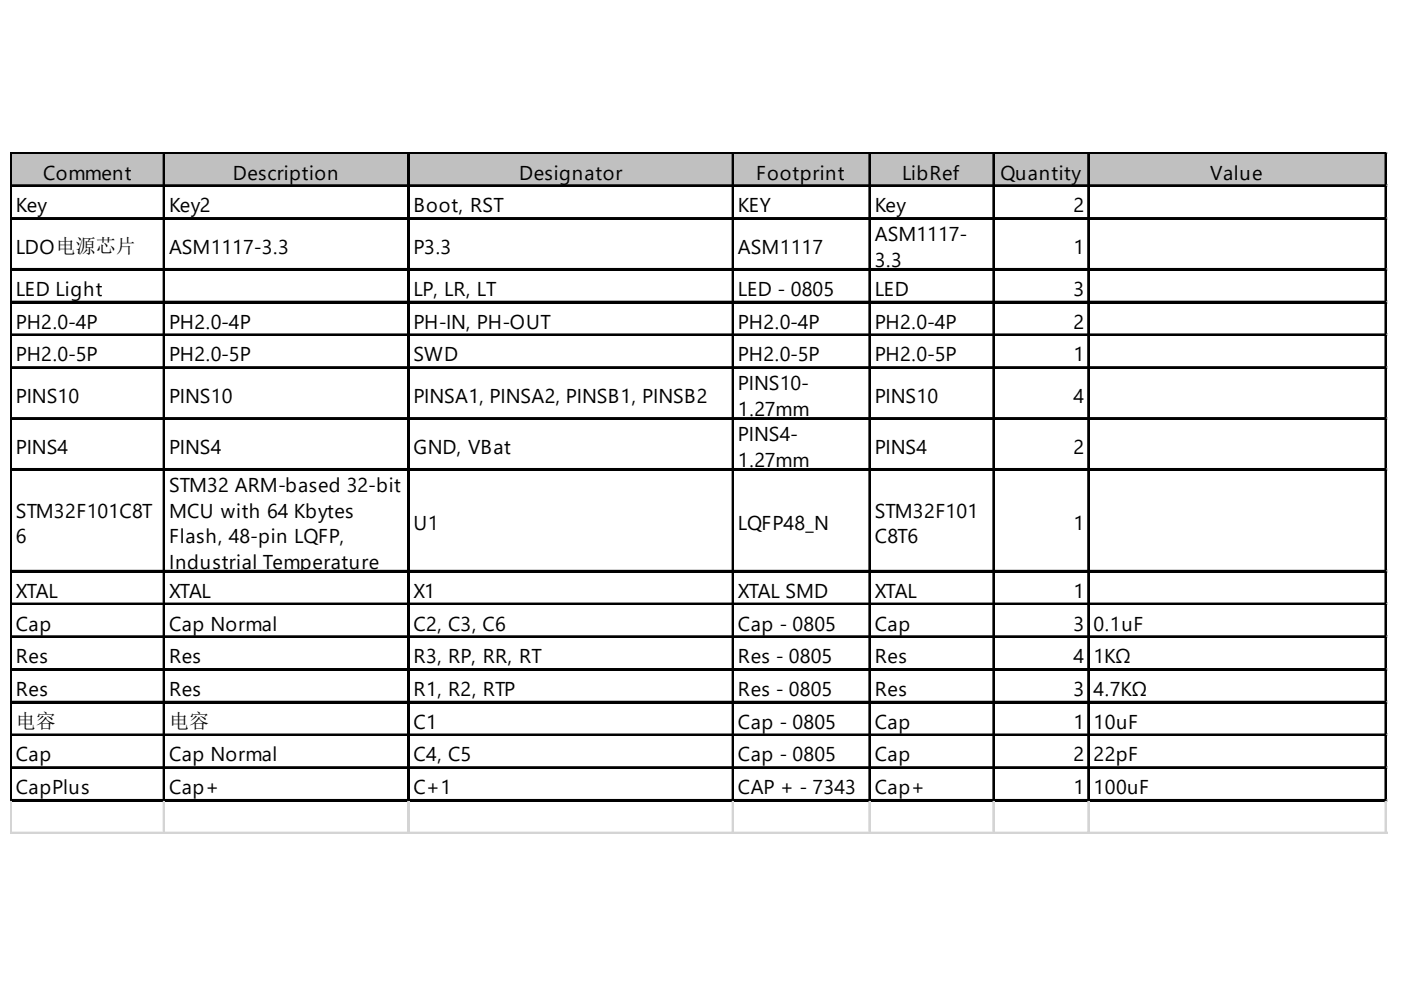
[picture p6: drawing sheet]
<svg xmlns="http://www.w3.org/2000/svg" width="297mm" height="210mm" viewBox="0 0 297 210" stroke-linecap="round" stroke-linejoin="round" font-family="sans-serif">
<defs><g id="words">
<g font-size="4.2">
<text x="9.2" y="38.1">Comment</text>
<text x="49.4" y="38.1">Description</text>
<text x="110.1" y="38.1">Designator</text>
<text x="160.3" y="38.1">Footprint</text>
<text x="191.3" y="38.1">LibRef</text>
<text x="212.1" y="38.1">Quantity</text>
<text x="256.6" y="38.1">Value</text>
<text x="3.4" y="45">Key</text>
<text x="35.8" y="45">Key2</text>
<text x="87.6" y="45">Boot, RST</text>
<text x="156.5" y="45">KEY</text>
<text x="185.5" y="45">Key</text>
<text x="227.6" y="45">2</text>
<text x="3.4" y="53.9">LDO电源芯片</text>
<text x="35.8" y="53.9">ASM1117-3.3</text>
<text x="87.6" y="53.9">P3.3</text>
<text x="156.5" y="53.9">ASM1117</text>
<text x="185.5" y="51.2">ASM1117-</text>
<text x="227.6" y="53.9">1</text>
<text x="185.5" y="56.6">3.3</text>
<text x="3.4" y="62.7">LED Light</text>
<text x="87.6" y="62.7">LP, LR, LT</text>
<text x="156.5" y="62.7">LED - 0805</text>
<text x="185.5" y="62.7">LED</text>
<text x="227.6" y="62.7">3</text>
<text x="3.4" y="69.7">PH2.0-4P</text>
<text x="35.8" y="69.7">PH2.0-4P</text>
<text x="87.6" y="69.7">PH-IN, PH-OUT</text>
<text x="156.5" y="69.7">PH2.0-4P</text>
<text x="185.5" y="69.7">PH2.0-4P</text>
<text x="227.6" y="69.7">2</text>
<text x="3.4" y="76.6">PH2.0-5P</text>
<text x="35.8" y="76.6">PH2.0-5P</text>
<text x="87.6" y="76.6">SWD</text>
<text x="156.5" y="76.6">PH2.0-5P</text>
<text x="185.5" y="76.6">PH2.0-5P</text>
<text x="227.6" y="76.6">1</text>
<text x="156.5" y="82.8">PINS10-</text>
<text x="3.4" y="85.5">PINS10</text>
<text x="35.8" y="85.5">PINS10</text>
<text x="87.6" y="85.5">PINSA1, PINSA2, PINSB1, PINSB2</text>
<text x="156.5" y="88.2">1.27mm</text>
<text x="185.5" y="85.5">PINS10</text>
<text x="227.6" y="85.5">4</text>
<text x="156.5" y="93.6">PINS4-</text>
<text x="3.4" y="96.3">PINS4</text>
<text x="35.8" y="96.3">PINS4</text>
<text x="87.6" y="96.3">GND, VBat</text>
<text x="156.5" y="99">1.27mm</text>
<text x="185.5" y="96.3">PINS4</text>
<text x="227.6" y="96.3">2</text>
<text x="35.8" y="104.4">STM32 ARM-based 32-bit</text>
<text x="3.4" y="109.8">STM32F101C8T</text>
<text x="35.8" y="109.8">MCU with 64 Kbytes</text>
<text x="87.6" y="112.5">U1</text>
<text x="156.5" y="112.5">LQFP48_N</text>
<text x="185.5" y="109.8">STM32F101</text>
<text x="227.6" y="112.5">1</text>
<text x="3.4" y="115.2">6</text>
<text x="35.8" y="115.2">Flash, 48-pin LQFP,</text>
<text x="185.5" y="115.2">C8T6</text>
<text x="35.8" y="120.6">Industrial Temperature</text>
<text x="3.4" y="126.7">XTAL</text>
<text x="35.8" y="126.7">XTAL</text>
<text x="87.6" y="126.7">X1</text>
<text x="156.5" y="126.7">XTAL SMD</text>
<text x="185.5" y="126.7">XTAL</text>
<text x="227.6" y="126.7">1</text>
<text x="3.4" y="133.7">Cap</text>
<text x="35.8" y="133.7">Cap Normal</text>
<text x="87.6" y="133.7">C2, C3, C6</text>
<text x="156.5" y="133.7">Cap - 0805</text>
<text x="185.5" y="133.7">Cap</text>
<text x="227.6" y="133.7">3</text>
<text x="231.9" y="133.7">0.1uF</text>
<text x="3.4" y="140.6">Res</text>
<text x="35.8" y="140.6">Res</text>
<text x="87.6" y="140.6">R3, RP, RR, RT</text>
<text x="156.5" y="140.6">Res - 0805</text>
<text x="185.5" y="140.6">Res</text>
<text x="227.6" y="140.6">4</text>
<text x="231.9" y="140.6">1KΩ</text>
<text x="3.4" y="147.6">Res</text>
<text x="35.8" y="147.6">Res</text>
<text x="87.6" y="147.6">R1, R2, RTP</text>
<text x="156.5" y="147.6">Res - 0805</text>
<text x="185.5" y="147.6">Res</text>
<text x="227.6" y="147.6">3</text>
<text x="231.9" y="147.6">4.7KΩ</text>
<text x="3.4" y="154.3">电容</text>
<text x="35.8" y="154.3">电容</text>
<text x="87.6" y="154.5">C1</text>
<text x="156.5" y="154.5">Cap - 0805</text>
<text x="185.5" y="154.5">Cap</text>
<text x="227.6" y="154.5">1</text>
<text x="231.9" y="154.5">10uF</text>
<text x="3.4" y="161.4">Cap</text>
<text x="35.8" y="161.4">Cap Normal</text>
<text x="87.6" y="161.4">C4, C5</text>
<text x="156.5" y="161.4">Cap - 0805</text>
<text x="185.5" y="161.4">Cap</text>
<text x="227.6" y="161.4">2</text>
<text x="231.9" y="161.4">22pF</text>
<text x="3.4" y="168.4">CapPlus</text>
<text x="35.8" y="168.4">Cap+</text>
<text x="87.6" y="168.4">C+1</text>
<text x="156.5" y="168.4">CAP + - 7343</text>
<text x="185.5" y="168.4">Cap+</text>
<text x="227.6" y="168.4">1</text>
<text x="231.9" y="168.4">100uF</text>
</g>
</g></defs>
<path d="M2.5 32.7h291.6v7h-291.6z" fill="#c0c0c0"/>
<g fill="none" stroke="#000" stroke-width=".39">
<path d="M2.2 32.3v137.7M2.4 32.3v137.7M2.6 32.3h291.5M2.6 32.5h291.5M2.6 39.3h291.5M2.6 39.5h291.5M34.7 32.7v137.3M34.9 32.7v137.3M86.5 32.7v137.3M86.7 32.7v137.3M155.3 32.7v137.3M155.5 32.7v137.3"/>
<path d="M184.3 32.7v137.3M184.5 32.7v137.3M210.6 32.7v137.3M210.8 32.7v137.3M230.7 32.7v137.3M230.9 32.7v137.3M293.7 32.7v137.3M293.9 32.7v137.3M2.6 46.2h291.5M2.6 46.4h291.5M2.6 57h291.5M2.6 57.2h291.5"/>
<path d="M2.6 63.9h291.5M2.6 64.1h291.5M2.6 70.9h291.5M2.6 71.1h291.5M2.6 77.8h291.5M2.6 78h291.5M2.6 88.6h291.5M2.6 88.8h291.5M2.6 99.4h291.5M2.6 99.6h291.5M2.6 121h291.5M2.6 121.2h291.5"/>
<path d="M2.6 127.9h291.5M2.6 128.1h291.5M2.6 134.9h291.5M2.6 135.1h291.5M2.6 141.8h291.5M2.6 142h291.5M2.6 148.8h291.5M2.6 149h291.5M2.6 155.7h291.5M2.6 155.9h291.5M2.6 162.6h291.5M2.6 162.8h291.5"/>
<path d="M2.6 169.6h291.5M2.6 169.8h291.5"/>
</g>
<g fill="none" stroke="#d4d4d4" stroke-width=".39">
<path d="M294.1 32.3h.1M2.2 170v6.8M2.4 170v6.8M34.7 170v6.8M34.9 170v6.8M86.5 170v6.8M86.7 170v6.8M155.3 170v6.8M155.5 170v6.8M184.3 170v6.8M184.5 170v6.8M210.6 170v6.8"/>
<path d="M210.8 170v6.8M230.7 170v6.8M230.9 170v6.8M293.7 170v6.8M293.9 170v6.8"/>
</g>
<path d="M294.1 32.3l.1 .4z" fill="#d4d4d4"/>
<path d="M294.1 39.3h.1" fill="none" stroke="#d4d4d4" stroke-width=".39"/>
<path d="M294.1 39.3l.1 .4z" fill="#d4d4d4"/>
<path d="M294.1 46.2h.1" fill="none" stroke="#d4d4d4" stroke-width=".39"/>
<path d="M294.1 46.2l.1 .4z" fill="#d4d4d4"/>
<path d="M294.1 57h.1" fill="none" stroke="#d4d4d4" stroke-width=".39"/>
<path d="M294.1 57l.1 .4z" fill="#d4d4d4"/>
<path d="M294.1 63.9h.1" fill="none" stroke="#d4d4d4" stroke-width=".39"/>
<path d="M294.1 63.9l.1 .4z" fill="#d4d4d4"/>
<path d="M294.1 70.9h.1" fill="none" stroke="#d4d4d4" stroke-width=".39"/>
<path d="M294.1 70.9l.1 .4z" fill="#d4d4d4"/>
<path d="M294.1 77.8h.1" fill="none" stroke="#d4d4d4" stroke-width=".39"/>
<path d="M294.1 77.8l.1 .4z" fill="#d4d4d4"/>
<path d="M294.1 88.6h.1" fill="none" stroke="#d4d4d4" stroke-width=".39"/>
<path d="M294.1 88.6l.1 .4z" fill="#d4d4d4"/>
<path d="M294.1 99.4h.1" fill="none" stroke="#d4d4d4" stroke-width=".39"/>
<path d="M294.1 99.4l.1 .4z" fill="#d4d4d4"/>
<path d="M294.1 121h.1" fill="none" stroke="#d4d4d4" stroke-width=".39"/>
<path d="M294.1 121l.1 .4z" fill="#d4d4d4"/>
<path d="M294.1 127.9h.1" fill="none" stroke="#d4d4d4" stroke-width=".39"/>
<path d="M294.1 127.9l.1 .4z" fill="#d4d4d4"/>
<path d="M294.1 134.9h.1" fill="none" stroke="#d4d4d4" stroke-width=".39"/>
<path d="M294.1 134.9l.1 .4z" fill="#d4d4d4"/>
<path d="M294.1 141.8h.1" fill="none" stroke="#d4d4d4" stroke-width=".39"/>
<path d="M294.1 141.8l.1 .4z" fill="#d4d4d4"/>
<path d="M294.1 148.8h.1" fill="none" stroke="#d4d4d4" stroke-width=".39"/>
<path d="M294.1 148.8l.1 .4z" fill="#d4d4d4"/>
<path d="M294.1 155.7h.1" fill="none" stroke="#d4d4d4" stroke-width=".39"/>
<path d="M294.1 155.7l.1 .4z" fill="#d4d4d4"/>
<path d="M294.1 162.6h.1" fill="none" stroke="#d4d4d4" stroke-width=".39"/>
<path d="M294.1 162.6l.1 .4z" fill="#d4d4d4"/>
<path d="M294.1 169.6h.1" fill="none" stroke="#d4d4d4" stroke-width=".39"/>
<path d="M294.1 169.6l.1 .4z" fill="#d4d4d4"/>
<path d="M2.2 176.5h292" fill="none" stroke="#d4d4d4" stroke-width=".39"/>
<path d="M2.2 176.7h292" fill="none" stroke="#d4d4d4" stroke-width=".26"/>
<use href="#words"/>
</svg>
